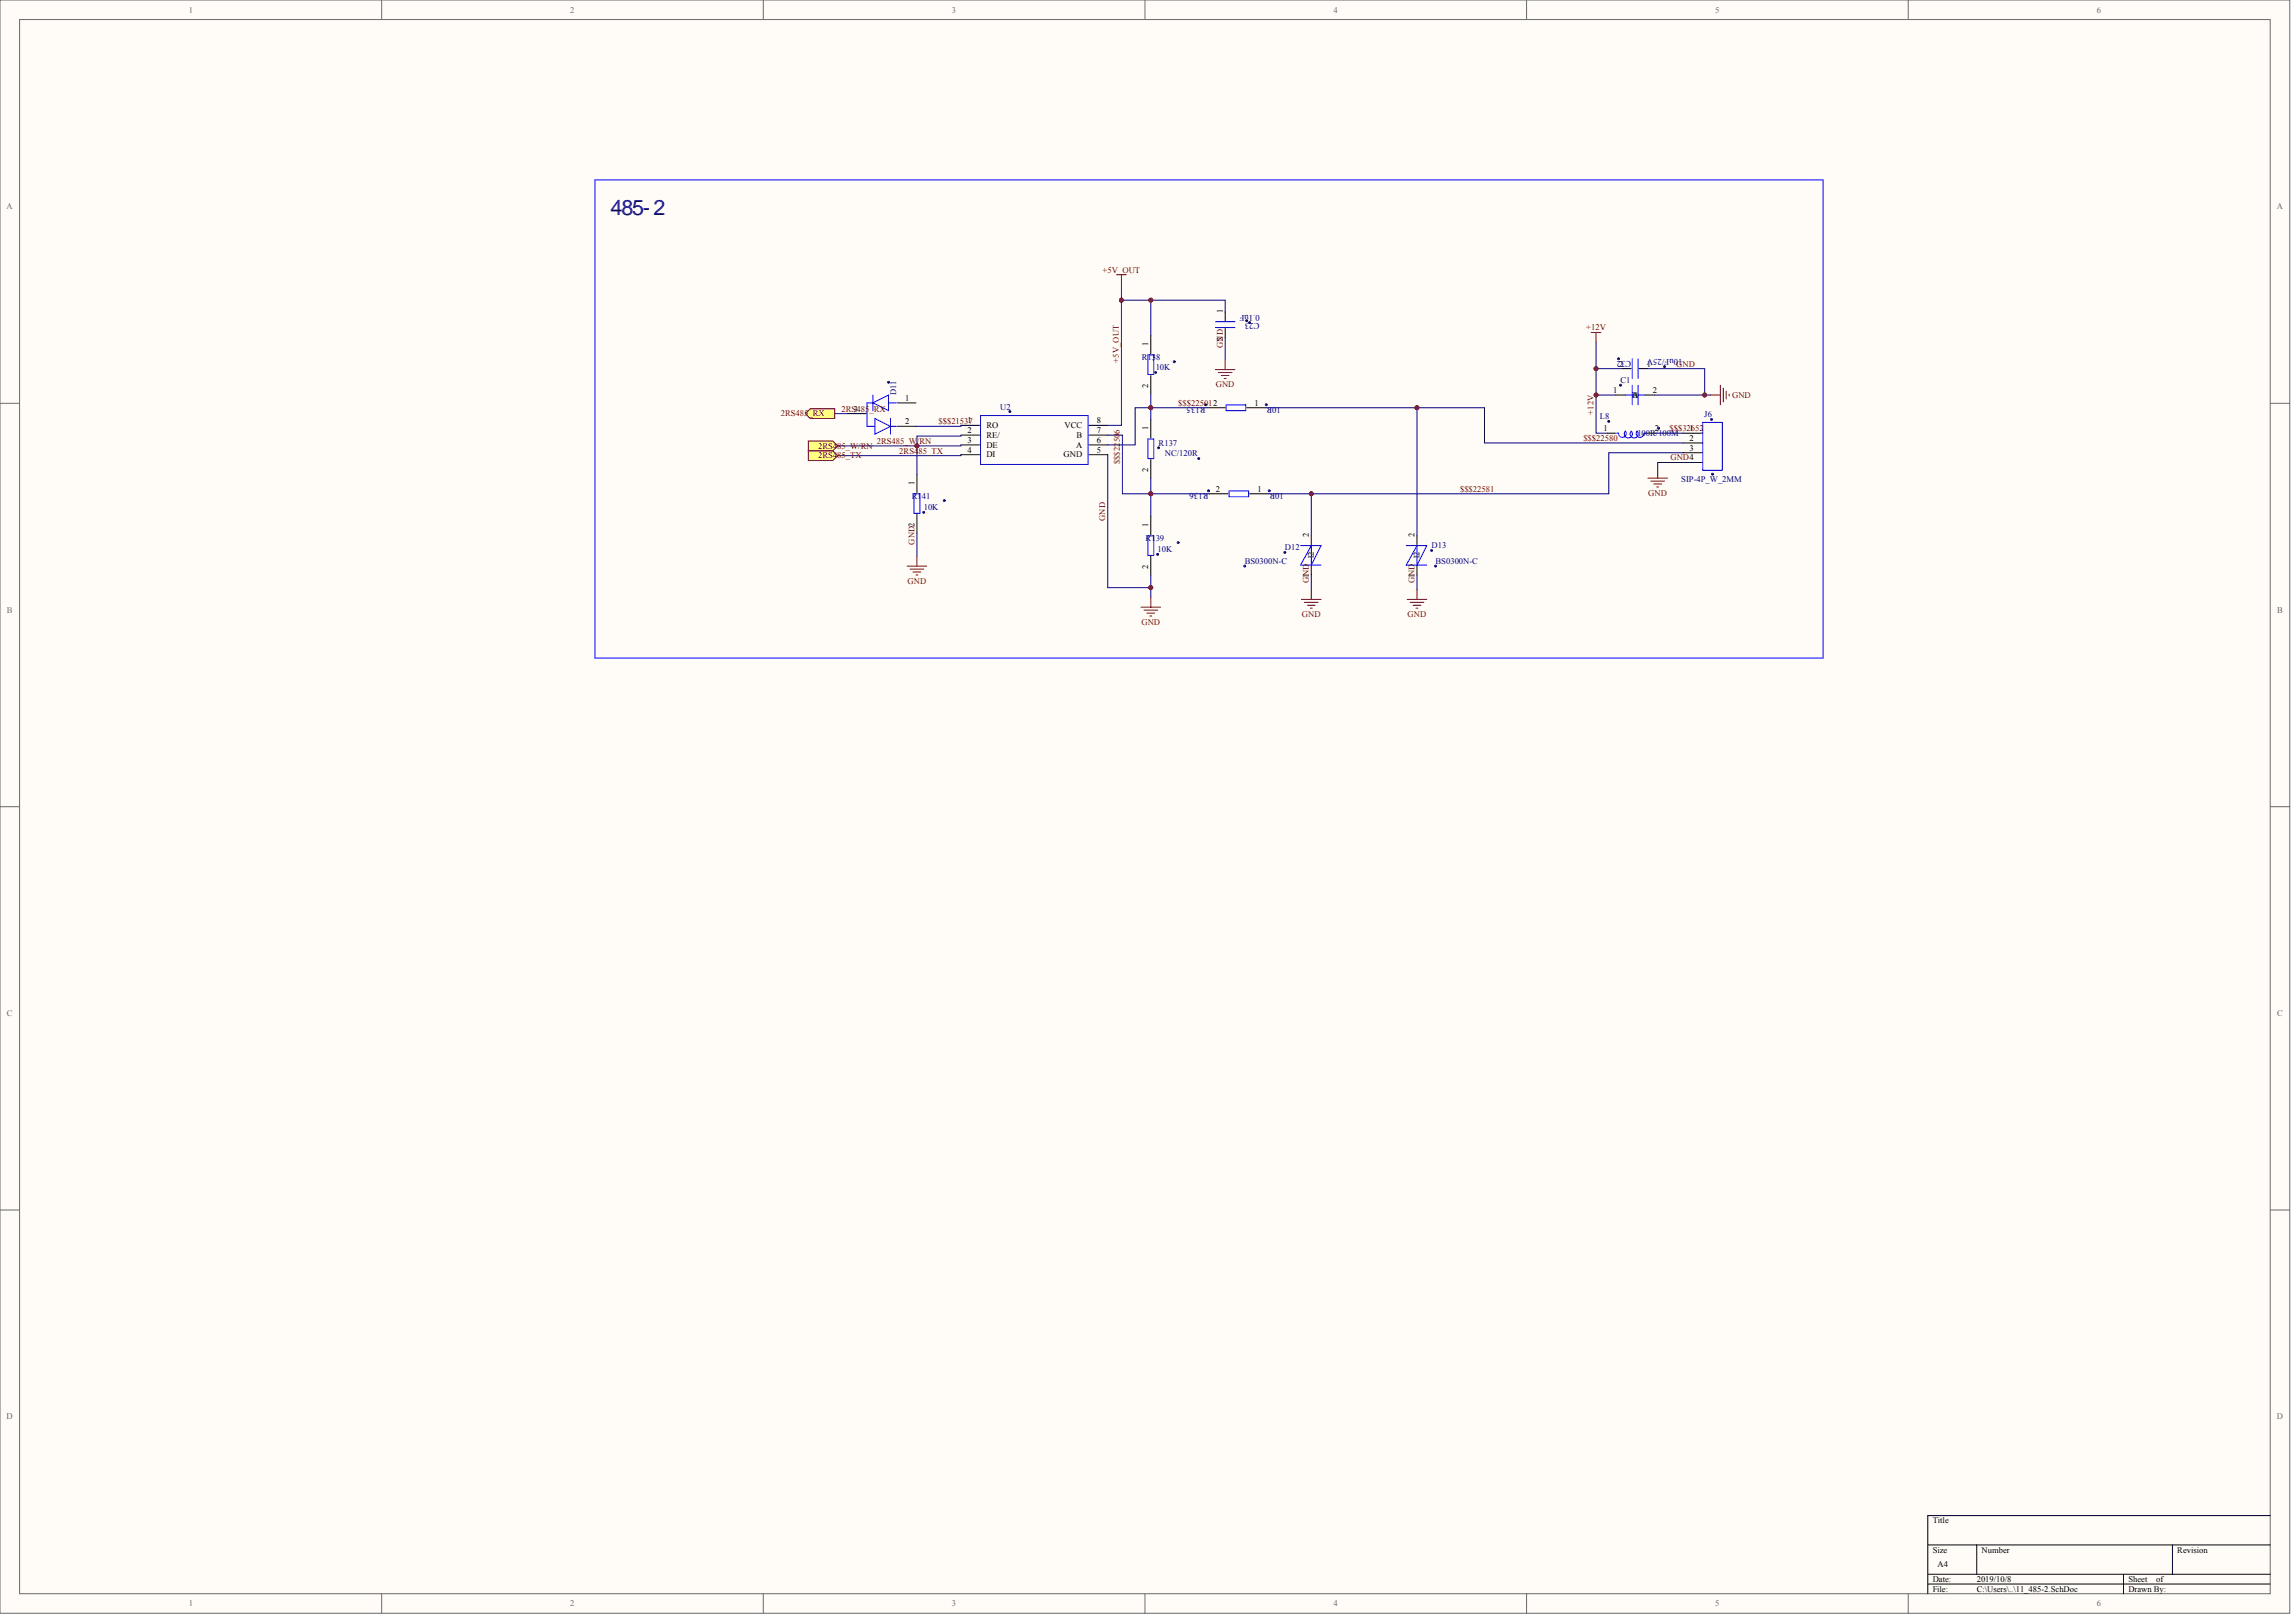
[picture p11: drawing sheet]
<svg xmlns="http://www.w3.org/2000/svg" width="840mm" height="594mm" viewBox="0 0 840 594" stroke-linecap="round" stroke-linejoin="round" font-family="sans-serif">
<defs><g id="words">
<text font-size="7.9" fill="#000080" x="223.6" y="78.7">485-2</text>
<g font-size="3.2" fill="#000080">
<text x="461.2" y="118.1" transform="rotate(-180 461.2 118.1)">C23</text>
<text x="461.3" y="115.2" transform="rotate(-180 461.3 115.2)">0.1uF</text>
<text x="616.1" y="131.3" transform="rotate(-180 616.1 131.3)">10uF/25V</text>
<text x="597.3" y="132.1" transform="rotate(-180 597.3 132.1)">C32</text>
<text x="441.4" y="148.9" transform="rotate(-180 441.4 148.9)">R135</text>
<text x="469" y="148.9" transform="rotate(-180 469 148.9)">10R</text>
<text x="442.5" y="180.4" transform="rotate(-180 442.5 180.4)">R136</text>
<text x="470.1" y="180.4" transform="rotate(-180 470.1 180.4)">10R</text>
</g>
<g font-size="3.1" fill="#696969">
<text x="69.1" y="4.6">1</text>
<text x="208.8" y="4.6">2</text>
<text x="348.6" y="4.6">3</text>
<text x="488.3" y="4.6">4</text>
<text x="628.1" y="4.6">5</text>
<text x="767.8" y="4.6">6</text>
<text x="2.4" y="76.6">A</text>
<text x="833.7" y="76.6">A</text>
<text x="2.5" y="224.2">B</text>
<text x="833.8" y="224.2">B</text>
<text x="2.5" y="371.9">C</text>
<text x="833.8" y="371.9">C</text>
<text x="2.4" y="519.5">D</text>
<text x="833.7" y="519.5">D</text>
<text x="69.1" y="588">1</text>
<text x="208.8" y="588">2</text>
<text x="348.6" y="588">3</text>
<text x="488.3" y="588">4</text>
<text x="628.1" y="588">5</text>
<text x="767.8" y="588">6</text>
</g>
<g font-size="3.1" fill="#800000">
<text x="403.8" y="99.8">+5V_OUT</text>
<text x="580.8" y="120.9">+12V</text>
<text x="447.7" y="127.4" transform="rotate(-90 447.7 127.4)">GND</text>
<text x="409.7" y="132.8" transform="rotate(-90 409.7 132.8)">+5V_OUT</text>
<text x="613.8" y="134.2">GND</text>
<text x="445.2" y="141.7">GND</text>
<text x="431.4" y="148.5">$$$225012</text>
<text x="634.2" y="145.6">GND</text>
<text x="285.9" y="152.4">2RS485_RX</text>
<text x="308.2" y="150.6">2RS485_RX</text>
<text x="343.6" y="155.3">$$$21537</text>
<text x="583.5" y="151.8" transform="rotate(-90 583.5 151.8)">+12V</text>
<text x="410.1" y="162" transform="rotate(-90 410.1 162)">50</text>
<text x="410.1" y="158.7" transform="rotate(-90 410.1 158.7)">6</text>
<text x="579.8" y="161.4">$$$22580</text>
<text x="611.3" y="157.8">$$$32652</text>
<text x="299.6" y="167.8">2RS485_TX</text>
<text x="299.6" y="164.2">2RS485_W/RN</text>
<text x="321.1" y="162.4">2RS485_W/RN</text>
<text x="329.3" y="166">2RS485_TX</text>
<text x="410.1" y="170" transform="rotate(-90 410.1 170)">$$$22</text>
<text x="611.6" y="168.5">GND4</text>
<text x="534.6" y="180">$$$22581</text>
<text x="603.6" y="181.4">GND</text>
<text x="404.7" y="190.8" transform="rotate(-90 404.7 190.8)">GND</text>
<text x="334.8" y="199.4" transform="rotate(-90 334.8 199.4)">GND2</text>
<text x="332.3" y="213.6">GND</text>
<text x="479.2" y="213.3" transform="rotate(-90 479.2 213.3)">G1ND</text>
<text x="517.9" y="213.3" transform="rotate(-90 517.9 213.3)">G1ND</text>
<text x="476.7" y="225.8">GND</text>
<text x="515.4" y="225.8">GND</text>
<text x="417.9" y="228.6">GND</text>
</g>
<g font-size="3.1">
<text x="447.7" y="114.5" transform="rotate(-90 447.7 114.5)">1</text>
<text x="447.7" y="124.7" transform="rotate(-90 447.7 124.7)">2</text>
<text x="420.5" y="126.7" transform="rotate(-90 420.5 126.7)">1</text>
<text x="592.9" y="134.2">2</text>
<text x="603" y="134.2">1</text>
<text x="420.5" y="141.9" transform="rotate(-90 420.5 141.9)">2</text>
<text x="590.7" y="143.8">1</text>
<text x="605.2" y="143.8">2</text>
<text x="331.4" y="146.7">1</text>
<text x="459.4" y="148.5">1</text>
<text x="597.7" y="145.6">A</text>
<text x="597.7" y="145.6">B</text>
<text x="312.7" y="150.6">3</text>
<text x="331.4" y="155.3">2</text>
<text x="354.2" y="154.9">1</text>
<text x="401.7" y="154.9">8</text>
<text x="354.2" y="158.5">2</text>
<text x="361.2" y="156.7">RO</text>
<text x="361.2" y="160.3">RE/</text>
<text x="389.8" y="156.7">VCC</text>
<text x="394.2" y="160.3">B</text>
<text x="401.7" y="158.5">7</text>
<text x="420.5" y="157.5" transform="rotate(-90 420.5 157.5)">1</text>
<text x="587.1" y="157.8">1</text>
<text x="605.9" y="157.8">2</text>
<text x="618.7" y="157.8">1</text>
<text x="618.7" y="161.4">2</text>
<text x="354.2" y="162.1">3</text>
<text x="354.2" y="165.7">4</text>
<text x="361.2" y="163.9">DE</text>
<text x="361.2" y="167.4">DI</text>
<text x="389.4" y="167.4">GND</text>
<text x="394" y="163.9">A</text>
<text x="401.7" y="162.1">6</text>
<text x="401.7" y="165.7">5</text>
<text x="618.7" y="164.9">3</text>
<text x="420.5" y="172.7" transform="rotate(-90 420.5 172.7)">2</text>
<text x="334.8" y="177.5" transform="rotate(-90 334.8 177.5)">1</text>
<text x="445.2" y="180">2</text>
<text x="460.4" y="180">1</text>
<text x="420.5" y="192.9" transform="rotate(-90 420.5 192.9)">1</text>
<text x="479.2" y="196.5" transform="rotate(-90 479.2 196.5)">2</text>
<text x="517.9" y="196.5" transform="rotate(-90 517.9 196.5)">2</text>
<text x="420.5" y="208.1" transform="rotate(-90 420.5 208.1)">2</text>
<text x="481" y="204.7" transform="rotate(-90 481 204.7)">12</text>
<text x="519.7" y="204.7" transform="rotate(-90 519.7 204.7)">12</text>
<text x="707.7" y="557.6">Title</text>
<text x="707.7" y="568.3">Size</text>
<text x="725.6" y="568.3">Number</text>
<text x="797.3" y="568.3">Revision</text>
<text x="709.5" y="573.7">A4</text>
<text x="707.7" y="579">Date:</text>
<text x="723.8" y="579">2019/10/8</text>
<text x="779.3" y="579">Sheet</text>
<text x="789.5" y="579">of</text>
<text x="707.7" y="582.6">File:</text>
<text x="723.8" y="582.6">C:\Users\..\11_485-2.SchDoc</text>
<text x="779.3" y="582.6">Drawn By:</text>
</g>
<g font-size="3.1" fill="#000080">
<text x="418" y="131.7">R138</text>
<text x="423.2" y="135.6">10K</text>
<text x="593.4" y="140.2">C1</text>
<text x="328.1" y="144.7" transform="rotate(-90 328.1 144.7)">D11</text>
<text x="366.3" y="149.9">U2</text>
<text x="585.9" y="153.5">L8</text>
<text x="624" y="152.8">J6</text>
<text x="599.5" y="159.6">100R/100M</text>
<text x="424.2" y="163.2">R137</text>
<text x="426.5" y="167.1">NC/120R</text>
<text x="615.6" y="176.4">SIP-4P_W_2MM</text>
<text x="333.8" y="182.5">R141</text>
<text x="338.3" y="186.8">10K</text>
<text x="419.5" y="197.9">R139</text>
<text x="423.9" y="202.2">10K</text>
<text x="470.5" y="201.4">D12</text>
<text x="524.2" y="200.7">D13</text>
<text x="455.8" y="206.5">BS0300N-C</text>
<text x="525.7" y="206.5">BS0300N-C</text>
</g>
</g></defs>
<g fill="#fffcf8" stroke="#696969" stroke-width=".37">
<path d="M0 0h838.4v590.5h-838.4z"/>
<path d="M7.2 7.2h824.1v576.2h-824.1z"/>
</g>
<g fill="none" stroke="#696969" stroke-width=".37">
<path d="M139.7 0v7.2M279.5 0v7.2M419.2 0v7.2M559 0v7.2M698.7 0v7.2M0 147.6h7.2M831.3 147.6h7.2M0 295.3h7.2M831.3 295.3h7.2M0 442.9h7.2M831.3 442.9h7.2M139.7 583.4v7.2"/>
<path d="M279.5 583.4v7.2M419.2 583.4v7.2M559 583.4v7.2M698.7 583.4v7.2"/>
</g>
<g fill="none" stroke="#000" stroke-width=".37">
<path d="M448.6 114.2v3.2M421.4 122.8v6.8M421.4 137.4v6.8M448.6 120.3v3.2M594.1 134.9h3.2M600.2 134.9h3.2M310.3 151.4h6.8M328.6 147.5h6.8M328.6 156.1h6.8M351.9 155.7h6.8M351.9 159.3h6.8M398.8 155.7h6.8"/>
<path d="M398.8 159.3h6.8M421.4 153.5v6.8M441.8 149.3h6.8M456.5 149.3h6.8M588.6 158.6h3M591.6 144.6h3.6M602.3 144.6h3.6M603 158.6h3.2M616.3 158.6h6.8M335.7 173.6v6.8M351.9 162.9h6.8M351.9 166.4h6.8"/>
<path d="M398.8 162.9h6.8M398.8 166.4h6.8M421.4 168.2v6.8M616.3 162.1h6.8M616.3 165.7h6.8M616.3 169.3h6.8M335.7 188.3v6.8M421.4 189v6.8M442.9 180.7h6.8M457.6 180.7h6.8M480.1 196.1v3.3M518.8 196.1v3.3"/>
<path d="M421.4 203.7v6.8M480.1 207.2v3.3M518.8 207.2v3.3M831.3 554.8h-125.4v28.6M705.9 565.5h125.4M705.9 576.2h125.4M705.9 579.8h125.4M723.8 565.5v10.7M777.6 576.2v7.2M795.5 565.5v10.7"/>
</g>
<g fill="#000080" stroke="#000080" stroke-width=".37">
<circle cx="335.7" cy="163.2" r=".7"/>
<circle cx="410.6" cy="109.9" r=".7"/>
<circle cx="421.4" cy="215.1" r=".7"/>
<circle cx="421.4" cy="180.7" r=".7"/>
<circle cx="421.4" cy="149.2" r=".7"/>
<circle cx="421.4" cy="109.9" r=".7"/>
<circle cx="480.1" cy="180.7" r=".7"/>
<circle cx="518.8" cy="149.2" r=".7"/>
<circle cx="584.4" cy="144.6" r=".7"/>
<circle cx="584.4" cy="134.9" r=".7"/>
<circle cx="624.2" cy="144.6" r=".7"/>
<circle cx="457.6" cy="118.1" r=".34"/>
<circle cx="456.5" cy="117.4" r=".34"/>
<circle cx="455.8" cy="207.2" r=".34"/>
<circle cx="470.5" cy="202.2" r=".34"/>
<circle cx="525.6" cy="207.2" r=".34"/>
<circle cx="524.2" cy="201.5" r=".34"/>
<circle cx="593.4" cy="141" r=".34"/>
<circle cx="609.5" cy="134.2" r=".34"/>
<circle cx="592.6" cy="131.3" r=".34"/>
<circle cx="607.3" cy="156.7" r=".34"/>
<circle cx="589.1" cy="154.2" r=".34"/>
<circle cx="626.7" cy="153.5" r=".34"/>
<circle cx="627" cy="173.6" r=".34"/>
<circle cx="369.8" cy="150.7" r=".34"/>
<circle cx="463.6" cy="148.2" r=".34"/>
<circle cx="441.4" cy="148.2" r=".34"/>
<circle cx="464.7" cy="179.7" r=".34"/>
<circle cx="442.5" cy="179.7" r=".34"/>
<circle cx="438.9" cy="167.8" r=".34"/>
<circle cx="424.2" cy="163.9" r=".34"/>
<circle cx="423.2" cy="136.3" r=".34"/>
<circle cx="430" cy="132.4" r=".34"/>
<circle cx="423.9" cy="202.9" r=".34"/>
<circle cx="431.4" cy="198.6" r=".34"/>
<circle cx="338.2" cy="187.5" r=".34"/>
<circle cx="345.8" cy="183.2" r=".34"/>
<circle cx="325.3" cy="139.9" r=".34"/>
</g>
<g fill="none" stroke="#00f" stroke-width=".37">
<path d="M217.9 65.9h449.6v175h-449.6zM445 117.8h7.2M445 119.9h7.2M420.3 129.9h2.2v7.2h-2.2zM597.7 131.4v7.1M599.8 131.4v7.1M319.6 147.5h-2.1v8.6h2.8M319.6 144.6v5.7M319.6 147.5l5.8-2.9v5.7zM320.3 153.2l5.8 2.9-5.8 2.8zM325.4 147.5h2.8M326.1 156.1h2.1"/>
<path d="M326.1 153.2v5.7M359 152.1h39.4v17.9h-39.4zM449 148.2h7.1v2.1h-7.1zM595.1 157.8a1.48 1.48 0 0 0 .1 2.1 1.48 1.48 0 0 0 2 0 1.48 1.48 0 0 0 .1-2.1 1.49 1.49 0 0 0 0 2.1 1.49 1.49 0 0 0 2.1 0 1.49 1.49 0 0 0 .1-2.1M595.2 144.6h2.5M595.2 157.8a1.41 1.41 0 0 1-.7 2.2 1.41 1.41 0 0 1-1.8-1.4h-.8M597.7 141v7.2M599.4 157.8a1.41 1.41 0 0 0 .7 2.2 1.41 1.41 0 0 0 1.8-1.4h.8M599.8 144.6h2.5M599.8 141v7.2M623.5 154.6h7.1v17.6h-7.1zM420.3 160.7h2.2v7.2h-2.2z"/>
<path d="M450 179.7h7.2v2.1h-7.2zM334.7 180.7h2.1v7.2h-2.1zM420.3 196.1h2.2v7.2h-2.2zM476.2 199.7h7.5l-3.6 7.2v-7.2l-3.9 7.2h7.5M514.9 199.7h7.5l-3.6 7.2v-7.2l-3.9 7.2h7.5"/>
</g>
<g fill="none" stroke="#000080" stroke-width=".37">
<path d="M410.6 109.9v45.8h-5M410.6 104.2v5.7M410.6 109.9h10.8M421.4 109.9h27.2v4.3M421.4 109.9v12.9M448.6 123.5v8.2M603.4 134.9h20.8v9.7M305.6 151.4h4.7M351.9 159.3v.3h-16.2v3.6M605.9 144.6h20.4M306.7 163.2h29M335.7 163.2v10.4"/>
<path d="M351.9 162.9v.3h-16.2M405.6 166.4v48.7h15.8M616.3 169.3h-9.3v2.1M335.7 195.1v8.6M421.4 210.5v8.2M480.1 210.5v5.3M518.8 210.5v5.3"/>
</g>
<circle cx="335.7" cy="163.2" r=".18" fill="#000080"/>
<path d="M584.4 134.9h9.7M584.4 125.3v19.3M351.9 155.7v.4h-16.5M421.4 144.2v9.3M441.8 149.3h-26.2v13.6h-10M584.4 144.6v14h4.2M584.4 144.6h7.2M606.2 158.6h10.1M351.9 166.4v.4h-45.2" fill="none" stroke="#000080" stroke-width=".37"/>
<circle cx="421.4" cy="149.3" r=".18" fill="#000080"/>
<path d="M405.6 159.3h5.4v21.4h31.9M421.4 175v14" fill="none" stroke="#000080" stroke-width=".37"/>
<circle cx="421.4" cy="180.7" r=".18" fill="#000080"/>
<path d="M463.3 149.3h55.5M518.8 149.3h24.8v12.8h72.7M518.8 149.3v46.8M616.3 165.7h-27.2v15h-109M464.4 180.7h15.7M480.1 180.7v15.4" fill="none" stroke="#000080" stroke-width=".37"/>
<g fill="#800000" stroke="#800000" stroke-width=".37">
<circle cx="410.6" cy="109.9" r=".7"/>
<circle cx="624.2" cy="144.6" r=".7"/>
<circle cx="584.4" cy="134.9" r=".7"/>
<circle cx="584.4" cy="144.6" r=".7"/>
<circle cx="421.4" cy="149.2" r=".7"/>
<circle cx="421.4" cy="180.7" r=".7"/>
<circle cx="335.7" cy="163.2" r=".7"/>
<circle cx="421.4" cy="109.9" r=".7"/>
<circle cx="421.4" cy="215.1" r=".7"/>
<circle cx="480.1" cy="180.7" r=".7"/>
<circle cx="518.8" cy="149.2" r=".7"/>
</g>
<g fill="none" stroke="#800000" stroke-width=".37">
<path d="M408.8 100.6h3.6M410.6 100.6v3.6M445 135.3h7.2M446.1 136.4h5M447.2 137.4h2.8M448.3 138.5h.7M448.6 131.7v3.6M582.6 121.7h3.6M584.4 121.7v3.6M626.3 144.6h3.6M629.9 141v7.2M631 142.1v5"/>
<path d="M632.1 143.2v2.8M633.1 144.2v.8M603.4 175h7.2M604.5 176.1h5M605.6 177.2h2.8M606.6 178.2h.7M607 171.4v3.6M421.4 218.7v3.6M476.6 219.4h7.1M480.1 215.8v3.6M515.3 219.4h7.1M518.8 215.8v3.6"/>
<path d="M417.8 222.3h7.2M418.9 223.3h5M419.9 224.4h2.9M421 225.5h.7M477.6 220.5h5.1M478.7 221.5h2.9M479.8 222.6h.7M516.3 220.5h5.1M517.4 221.5h2.9M518.5 222.6h.7"/>
</g>
<g fill="#ffff80" stroke="#800000" stroke-width=".37">
<path d="M296 165h8.9l1.8 1.8-1.8 1.8h-8.9z" fill-rule="evenodd"/>
<path d="M296 161.4h8.9l1.8 1.8-1.8 1.8h-8.9z" fill-rule="evenodd"/>
</g>
<path d="M332.2 207.2h7.1M333.2 208.3h5.1M334.3 209.4h2.9M335.4 210.5h.7M335.7 203.7v3.5" fill="none" stroke="#800000" stroke-width=".37"/>
<path d="M294.9 151.4l1.8-1.8h8.9v3.6h-8.9z" fill-rule="evenodd" fill="#ffff80" stroke="#800000" stroke-width=".37"/>
<use href="#words"/>
</svg>
